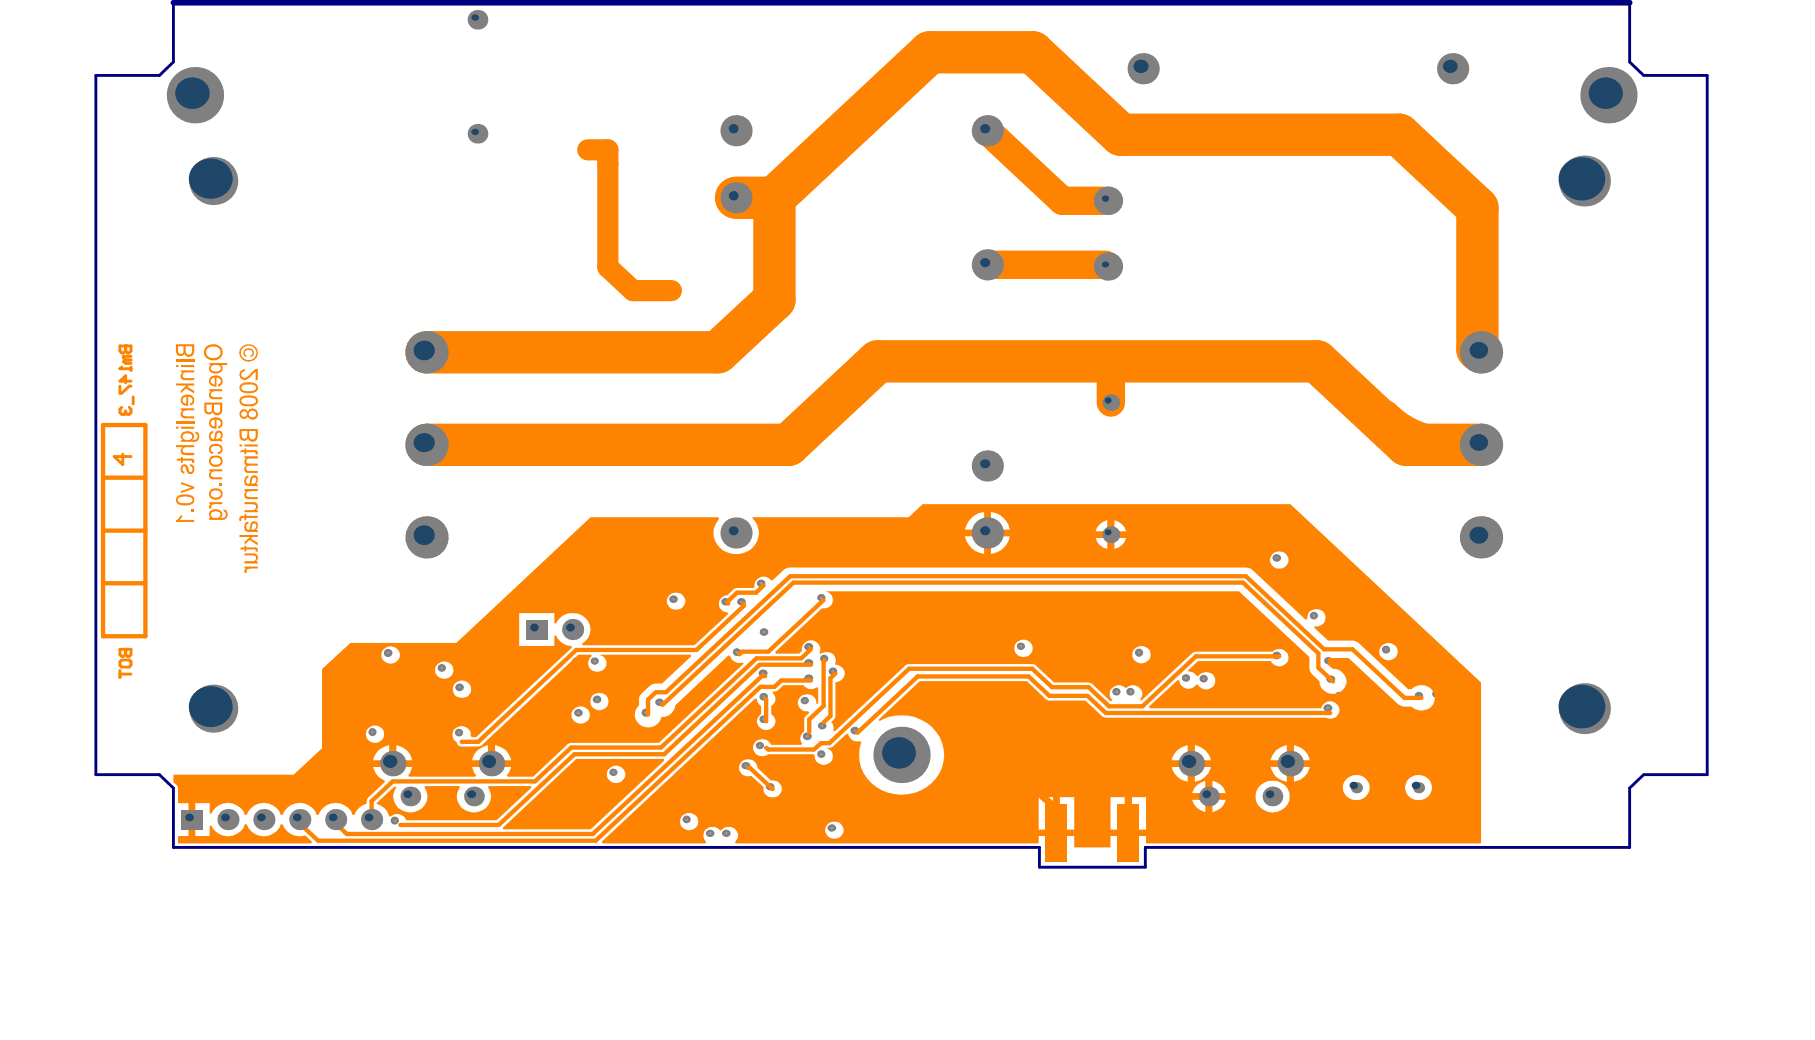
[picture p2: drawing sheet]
<svg xmlns="http://www.w3.org/2000/svg" width="128mm" height="73mm" viewBox="0 0 128 73" stroke-linecap="round" stroke-linejoin="round" font-family="sans-serif">
<circle cx="26.1" cy="46.1" r=".29" fill="#808080"/>
<circle cx="26.1" cy="46.1" r=".09" fill="#a6968d"/>
<circle cx="27.4" cy="46.1" r=".29" fill="#808080"/>
<path d="M27.3 46h.2v.1h-.2z" fill="#a6968d"/>
<circle cx="32.4" cy="51.7" r=".28" fill="#808080"/>
<circle cx="32.4" cy="51.7" r=".09" fill="#a6968d"/>
<circle cx="52.3" cy="42.5" r=".28" fill="#808080"/>
<path d="M52.2 42.4h.2v.1h-.2z" fill="#a6968d"/>
<circle cx="32.4" cy="48.5" r=".29" fill="#808080"/>
<circle cx="32.4" cy="48.5" r=".09" fill="#a6968d"/>
<circle cx="31.2" cy="47.1" r=".28" fill="#808080"/>
<circle cx="31.2" cy="47.1" r=".09" fill="#a6968d"/>
<circle cx="29.9" cy="47.1" r=".29" fill="#808080"/>
<circle cx="29.9" cy="47.1" r=".1" fill="#a6968d"/>
<circle cx="53.9" cy="50.7" r=".29" fill="#808080"/>
<path d="M53.8 50.7h.2v.1h-.2z" fill="#a6968d"/>
<circle cx="53.9" cy="49.2" r=".29" fill="#808080"/>
<circle cx="53.9" cy="49.2" r=".1" fill="#a6968d"/>
<circle cx="100.3" cy="51.5" r=".29" fill="#808080"/>
<path d="M100.2 51.5h.2l-.2 .1z" fill="#a6968d"/>
<circle cx="94.5" cy="49.1" r=".29" fill="#808080"/>
<circle cx="94.5" cy="49.1" r=".09" fill="#a6968d"/>
<circle cx="53.9" cy="44.6" r=".29" fill="#808080"/>
<circle cx="53.9" cy="44.6" r=".1" fill="#a6968d"/>
<circle cx="27.9" cy="57.9" r=".29" fill="#808080"/>
<circle cx="27.9" cy="57.9" r=".1" fill="#a6968d"/>
<circle cx="58" cy="42.2" r=".28" fill="#808080"/>
<circle cx="57.9" cy="42.2" r=".09" fill="#a6968d"/>
<circle cx="53.7" cy="41.2" r=".28" fill="#808080"/>
<circle cx="53.7" cy="41.1" r=".1" fill="#a6968d"/>
<circle cx="52" cy="46" r=".28" fill="#808080"/>
<path d="M51.9 46h.2v.1h-.2z" fill="#a6968d"/>
<circle cx="51.2" cy="42.5" r=".28" fill="#808080"/>
<path d="M51.1 42.4h.2v.1h-.2z" fill="#a6968d"/>
<circle cx="41.4" cy="37.9" r=".3" fill="#808080"/>
<path d="M41.3 37.9h.2l-.2 .1z" fill="#a6968d"/>
<circle cx="79.8" cy="48.8" r=".28" fill="#808080"/>
<path d="M79.7 48.7h.2v.2h-.2z" fill="#a6968d"/>
<circle cx="78.8" cy="48.8" r=".28" fill="#808080"/>
<circle cx="78.8" cy="48.8" r=".1" fill="#a6968d"/>
<circle cx="93.9" cy="47.9" r=".29" fill="#808080"/>
<path d="M93.8 47.9h.2l-.1 .1z" fill="#a6968d"/>
<circle cx="97.8" cy="45.8" r=".29" fill="#808080"/>
<path d="M97.7 45.8h.2v.1h-.2z" fill="#a6968d"/>
<circle cx="92.7" cy="43.4" r=".28" fill="#808080"/>
<circle cx="92.7" cy="43.5" r=".09" fill="#a6968d"/>
<circle cx="93.7" cy="46.6" r=".28" fill="#808080"/>
<path d="M93.7 46.6h.1v.1h-.1z" fill="#a6968d"/>
<circle cx="90.1" cy="46.3" r=".29" fill="#808080"/>
<circle cx="90.1" cy="46.3" r=".1" fill="#a6968d"/>
<circle cx="83.7" cy="47.8" r=".28" fill="#808080"/>
<path d="M83.6 47.8h.1v.1h-.1z" fill="#a6968d"/>
<circle cx="84.9" cy="47.9" r=".28" fill="#808080"/>
<circle cx="84.9" cy="47.9" r=".09" fill="#a6968d"/>
<circle cx="81.5" cy="46" r=".28" fill="#808080"/>
<circle cx="81.5" cy="46" r=".09" fill="#a6968d"/>
<circle cx="79.6" cy="50.9" r=".3" fill="#808080"/>
<path d="M79.5 50.8l.2 .1h-.2z" fill="#a6968d"/>
<circle cx="75.7" cy="45.9" r=".28" fill="#808080"/>
<path d="M75.6 45.8h.2v.2h-.2z" fill="#a6968d"/>
<circle cx="77.4" cy="45.9" r=".29" fill="#808080"/>
<path d="M77.3 45.9h.2l-.2 .1z" fill="#a6968d"/>
<circle cx="77.4" cy="47.5" r=".29" fill="#808080"/>
<path d="M77.3 47.4l.2 .1h-.2z" fill="#a6968d"/>
<circle cx="75.7" cy="47.4" r=".28" fill="#808080"/>
<path d="M75.6 47.4h.2v.1h-.2z" fill="#a6968d"/>
<circle cx="76.5" cy="46.7" r=".28" fill="#808080"/>
<path d="M76.5 46.6h.1v.1h-.1z" fill="#a6968d"/>
<circle cx="80.4" cy="46" r=".29" fill="#808080"/>
<path d="M80.3 46h.2l-.2 .1z" fill="#a6968d"/>
<circle cx="82.7" cy="45.7" r=".29" fill="#808080"/>
<path d="M82.6 45.7h.2v.1h-.2z" fill="#a6968d"/>
<circle cx="90.1" cy="39.4" r=".29" fill="#808080"/>
<path d="M90 39.3l.2 .1h-.2z" fill="#a6968d"/>
<circle cx="84.4" cy="38.4" r=".29" fill="#808080"/>
<path d="M84.4 38.4h.1v.1h-.1z" fill="#a6968d"/>
<circle cx="43.1" cy="43.2" r=".3" fill="#808080"/>
<circle cx="43.1" cy="43.2" r=".1" fill="#a6968d"/>
<circle cx="45.2" cy="47" r=".28" fill="#808080"/>
<circle cx="45.2" cy="47" r=".09" fill="#a6968d"/>
<circle cx="45.1" cy="51.7" r=".29" fill="#808080"/>
<circle cx="45.1" cy="51.7" r=".09" fill="#a6968d"/>
<circle cx="40.8" cy="50.3" r=".29" fill="#808080"/>
<path d="M40.7 50.2h.2v.2h-.2z" fill="#a6968d"/>
<circle cx="42.1" cy="49.3" r=".29" fill="#808080"/>
<path d="M42.1 49.3h.1v.1h-.1z" fill="#a6968d"/>
<circle cx="42" cy="46.6" r=".28" fill="#808080"/>
<circle cx="42" cy="46.6" r=".09" fill="#a6968d"/>
<circle cx="40.7" cy="46.6" r=".28" fill="#808080"/>
<circle cx="40.7" cy="46.6" r=".09" fill="#a6968d"/>
<circle cx="39.8" cy="51.3" r=".29" fill="#808080"/>
<path d="M39.7 51.3h.2l-.1 .1z" fill="#a6968d"/>
<circle cx="34.4" cy="49.6" r=".28" fill="#808080"/>
<path d="M34.4 49.6h.1v.1h-.1z" fill="#a6968d"/>
<circle cx="43.3" cy="54.5" r=".28" fill="#808080"/>
<circle cx="43.3" cy="54.5" r=".1" fill="#a6968d"/>
<circle cx="42.1" cy="56" r=".29" fill="#808080"/>
<path d="M42.1 55.9h.1v.1h-.1z" fill="#a6968d"/>
<circle cx="57.1" cy="45.6" r=".3" fill="#808080"/>
<path d="M57 45.6h.1v.1h-.1z" fill="#a6968d"/>
<circle cx="57.1" cy="46.8" r=".29" fill="#808080"/>
<path d="M57 46.7l.2 .1h-.2z" fill="#a6968d"/>
<circle cx="58.7" cy="58.4" r=".28" fill="#808080"/>
<path d="M58.6 58.4h.2v.1h-.2z" fill="#a6968d"/>
<circle cx="73.4" cy="56" r=".28" fill="#808080"/>
<circle cx="73.3" cy="56" r=".1" fill="#a6968d"/>
<circle cx="54.4" cy="55.5" r=".28" fill="#808080"/>
<path d="M54.3 55.5h.2l-.2 .1z" fill="#a6968d"/>
<circle cx="46.3" cy="42.3" r=".3" fill="#808080"/>
<path d="M46.2 42.2l.2 .1h-.2z" fill="#a6968d"/>
<circle cx="50.1" cy="58.8" r=".28" fill="#808080"/>
<circle cx="50.1" cy="58.8" r=".1" fill="#a6968d"/>
<circle cx="52.7" cy="54" r=".29" fill="#808080"/>
<path d="M52.5 54h.2l-.1 .1z" fill="#a6968d"/>
<circle cx="66.8" cy="48.9" r=".29" fill="#808080"/>
<path d="M66.7 48.8h.1v.1h-.1z" fill="#a6968d"/>
<circle cx="79.4" cy="55.9" r=".28" fill="#808080"/>
<circle cx="79.4" cy="55.9" r=".1" fill="#a6968d"/>
<circle cx="73.1" cy="53.8" r=".3" fill="#808080"/>
<path d="M73 53.7h.2v.2h-.2z" fill="#a6968d"/>
<circle cx="72" cy="45.6" r=".28" fill="#808080"/>
<circle cx="72" cy="45.6" r=".09" fill="#a6968d"/>
<circle cx="72" cy="44.4" r=".29" fill="#808080"/>
<circle cx="72" cy="44.4" r=".09" fill="#a6968d"/>
<circle cx="51.3" cy="58.8" r=".28" fill="#808080"/>
<circle cx="51.2" cy="58.8" r=".1" fill="#a6968d"/>
<circle cx="45.7" cy="53.8" r=".28" fill="#808080"/>
<circle cx="45.7" cy="53.9" r=".1" fill="#a6968d"/>
<circle cx="97.7" cy="57.9" r=".29" fill="#808080"/>
<circle cx="97.7" cy="57.9" r=".09" fill="#a6968d"/>
<circle cx="52.9" cy="58.8" r=".28" fill="#808080"/>
<circle cx="52.9" cy="58.8" r=".1" fill="#a6968d"/>
<circle cx="57" cy="51.9" r=".3" fill="#808080"/>
<path d="M56.9 51.9h.1v.1h-.1z" fill="#a6968d"/>
<circle cx="45.6" cy="50.3" r=".29" fill="#808080"/>
<path d="M45.5 50.2h.1v.1h-.1z" fill="#a6968d"/>
<circle cx="46.6" cy="49.5" r=".28" fill="#808080"/>
<path d="M46.5 49.5l.2 .1h-.2z" fill="#a6968d"/>
<circle cx="57.1" cy="47.9" r=".3" fill="#808080"/>
<path d="M57 47.8l.2 .1h-.2z" fill="#a6968d"/>
<circle cx="53.9" cy="47.5" r=".3" fill="#808080"/>
<circle cx="53.8" cy="47.5" r=".1" fill="#a6968d"/>
<circle cx="47.5" cy="42.3" r=".29" fill="#808080"/>
<path d="M47.5 42.2l.1 .1h-.1z" fill="#a6968d"/>
<circle cx="47.2" cy="57.8" r=".28" fill="#808080"/>
<circle cx="47.1" cy="57.8" r=".1" fill="#a6968d"/>
<circle cx="48.5" cy="57.8" r=".28" fill="#808080"/>
<circle cx="48.4" cy="57.8" r=".09" fill="#a6968d"/>
<circle cx="53.6" cy="52.6" r=".28" fill="#808080"/>
<path d="M53.5 52.6h.2v.1h-.2z" fill="#a6968d"/>
<circle cx="58" cy="54.2" r=".28" fill="#808080"/>
<circle cx="57.9" cy="54.2" r=".09" fill="#a6968d"/>
<circle cx="58" cy="53.2" r=".28" fill="#808080"/>
<circle cx="57.9" cy="53.2" r=".09" fill="#a6968d"/>
<circle cx="59.3" cy="50.3" r=".29" fill="#808080"/>
<path d="M59.2 50.2h.1v.1h-.1z" fill="#a6968d"/>
<circle cx="58.8" cy="47.4" r=".29" fill="#808080"/>
<circle cx="58.8" cy="47.4" r=".1" fill="#a6968d"/>
<circle cx="56.8" cy="49.4" r=".28" fill="#808080"/>
<path d="M56.7 49.4h.2l-.2 .1z" fill="#a6968d"/>
<circle cx="58" cy="51.2" r=".28" fill="#808080"/>
<path d="M57.9 51.2h.2v.1h-.2z" fill="#a6968d"/>
<circle cx="58.2" cy="46.5" r=".28" fill="#808080"/>
<circle cx="58.2" cy="46.5" r=".09" fill="#a6968d"/>
<circle cx="101.4" cy="49" r=".29" fill="#808080"/>
<path d="M101.3 48.9h.1v.1h-.1z" fill="#a6968d"/>
<circle cx="100.1" cy="49.1" r=".29" fill="#808080"/>
<path d="M100 49h.2v.1h-.2z" fill="#a6968d"/>
<circle cx="15.1" cy="55" r=".28" fill="#808080"/>
<circle cx="15.1" cy="55" r=".1" fill="#a6968d"/>
<circle cx="17.1" cy="55" r=".28" fill="#808080"/>
<circle cx="17.1" cy="55" r=".1" fill="#a6968d"/>
<circle cx="89.9" cy="36.4" r=".28" fill="#808080"/>
<path d="M89.8 36.3l.2 .1-.1 .1z" fill="#a6968d"/>
<circle cx="91.9" cy="37.3" r=".29" fill="#808080"/>
<path d="M91.8 37.3h.1v.1h-.1z" fill="#a6968d"/>
<circle cx="93.4" cy="38.7" r=".29" fill="#808080"/>
<path d="M93.3 38.6h.1v.2h-.1z" fill="#a6968d"/>
<circle cx="99.3" cy="58.8" r=".28" fill="#808080"/>
<circle cx="99.3" cy="58.8" r=".09" fill="#a6968d"/>
<circle cx="96.4" cy="58.8" r=".28" fill="#808080"/>
<path d="M96.2 58.7h.2v.2h-.2z" fill="#a6968d"/>
<circle cx="72.4" cy="58.7" r=".28" fill="#808080"/>
<circle cx="72.4" cy="58.7" r=".09" fill="#a6968d"/>
<circle cx="70.4" cy="58.7" r=".28" fill="#808080"/>
<path d="M70.4 58.7h.1v.1h-.1z" fill="#a6968d"/>
<circle cx="68.4" cy="58.7" r=".28" fill="#808080"/>
<path d="M68.4 58.7h.1l-.1 .1z" fill="#a6968d"/>
<circle cx="66.5" cy="58.7" r=".29" fill="#808080"/>
<path d="M66.3 58.7h.2v.1h-.2z" fill="#a6968d"/>
<circle cx="57" cy="58.7" r=".29" fill="#808080"/>
<path d="M56.9 58.7h.2l-.1 .1z" fill="#a6968d"/>
<circle cx="55" cy="58.7" r=".28" fill="#808080"/>
<circle cx="55" cy="58.7" r=".09" fill="#a6968d"/>
<circle cx="46" cy="58.7" r=".28" fill="#808080"/>
<path d="M45.9 58.7h.1v.1h-.1z" fill="#a6968d"/>
<circle cx="44" cy="58.7" r=".28" fill="#808080"/>
<path d="M43.9 58.7h.2l-.1 .1z" fill="#a6968d"/>
<circle cx="67.4" cy="57.3" r=".28" fill="#808080"/>
<circle cx="67.4" cy="57.3" r=".09" fill="#a6968d"/>
<circle cx="69.4" cy="57.3" r=".28" fill="#808080"/>
<circle cx="69.4" cy="57.3" r=".1" fill="#a6968d"/>
<circle cx="71.4" cy="57.3" r=".29" fill="#808080"/>
<path d="M71.3 57.2h.2v.2h-.2z" fill="#a6968d"/>
<circle cx="91.6" cy="40.6" r=".28" fill="#808080"/>
<path d="M91.5 40.5h.2v.1h-.2z" fill="#a6968d"/>
<circle cx="44.5" cy="20.6" r=".29" fill="#808080"/>
<circle cx="44.5" cy="20.6" r=".1" fill="#a6968d"/>
<circle cx="45.6" cy="20.6" r=".28" fill="#808080"/>
<path d="M45.5 20.6h.2v.1h-.2z" fill="#a6968d"/>
<circle cx="47" cy="20.6" r=".29" fill="#808080"/>
<circle cx="46.9" cy="20.6" r=".1" fill="#a6968d"/>
<circle cx="42.7" cy="10.4" r=".29" fill="#808080"/>
<path d="M42.6 10.4h.2v.1h-.2z" fill="#a6968d"/>
<circle cx="42.7" cy="11.5" r=".28" fill="#808080"/>
<circle cx="42.7" cy="11.5" r=".1" fill="#a6968d"/>
<circle cx="41.3" cy="10.4" r=".29" fill="#808080"/>
<path d="M41.2 10.4h.2v.1h-.2z" fill="#a6968d"/>
<circle cx="44" cy="37.3" r=".29" fill="#808080"/>
<path d="M43.9 37.2l.2 .1-.1 .1z" fill="#a6968d"/>
<circle cx="46" cy="37.3" r=".29" fill="#808080"/>
<path d="M45.9 37.2h.1v.1h-.1z" fill="#a6968d"/>
<circle cx="48" cy="37.3" r=".29" fill="#808080"/>
<path d="M47.9 37.2h.2v.1h-.2z" fill="#a6968d"/>
<circle cx="55" cy="37.3" r=".29" fill="#808080"/>
<circle cx="55" cy="37.3" r=".09" fill="#a6968d"/>
<circle cx="57" cy="37.3" r=".3" fill="#808080"/>
<path d="M56.9 37.2l.2 .1-.1 .1z" fill="#a6968d"/>
<circle cx="59" cy="37.3" r=".29" fill="#808080"/>
<path d="M58.9 37.2h.1v.1h-.1z" fill="#a6968d"/>
<circle cx="60.9" cy="37.3" r=".29" fill="#808080"/>
<circle cx="60.9" cy="37.3" r=".09" fill="#a6968d"/>
<circle cx="62.9" cy="37.3" r=".29" fill="#808080"/>
<circle cx="62.9" cy="37.3" r=".09" fill="#a6968d"/>
<circle cx="82.9" cy="36.4" r=".28" fill="#808080"/>
<path d="M82.8 36.3l.2 .1h-.1z" fill="#a6968d"/>
<circle cx="80.9" cy="36.4" r=".29" fill="#808080"/>
<path d="M80.8 36.3h.2v.1h-.2z" fill="#a6968d"/>
<circle cx="75.4" cy="36.4" r=".28" fill="#808080"/>
<circle cx="75.4" cy="36.4" r=".09" fill="#a6968d"/>
<circle cx="60.5" cy="55" r=".29" fill="#808080"/>
<path d="M60.4 54.9h.1v.2h-.1z" fill="#a6968d"/>
<circle cx="26.3" cy="51.7" r=".29" fill="#808080"/>
<circle cx="26.3" cy="51.6" r=".09" fill="#a6968d"/>
<circle cx="93.7" cy="50" r=".29" fill="#808080"/>
<path d="M93.6 49.9h.2v.1h-.2z" fill="#a6968d"/>
<circle cx="60.3" cy="51.5" r=".3" fill="#808080"/>
<circle cx="60.3" cy="51.6" r=".1" fill="#a6968d"/>
<circle cx="92.4" cy="48.5" r=".28" fill="#808080"/>
<path d="M92.4 48.4h.1v.1h-.1z" fill="#a6968d"/>
<circle cx="87.8" cy="47.9" r=".28" fill="#808080"/>
<circle cx="87.8" cy="47.9" r=".09" fill="#a6968d"/>
<circle cx="31.2" cy="52.8" r=".28" fill="#808080"/>
<path d="M31.1 52.7h.1v.1h-.1z" fill="#a6968d"/>
<circle cx="38.5" cy="40.1" r=".29" fill="#808080"/>
<path d="M38.4 40h.2v.1h-.2z" fill="#a6968d"/>
<circle cx="31.5" cy="56.8" r=".29" fill="#808080"/>
<path d="M31.4 56.8h.2l-.2 .1z" fill="#a6968d"/>
<circle cx="35" cy="45.7" r=".29" fill="#808080"/>
<path d="M34.9 45.6h.2v.1h-.2z" fill="#a6968d"/>
<path d="M12.2 .2v4.2l-1 .9h-4.4v49.4h4.4l1 .9v4.2h61.1v1.4h7.5v-1.4h34.2v-4.2l1-.9h4.5v-49.4h-4.5l-1-.9v-4.2" fill="none" stroke="#000080" stroke-width=".2"/>
<path d="M12.2 .2h102.8" fill="none" stroke="#000080" stroke-width=".41"/>
<g fill="#fd8300">
<path d="M26.6 56.7l1.2-1.2h.1a1.19 1.19 0 0 0 .8 1.8 1.19 1.19 0 0 0 1.4-1.4l-.2-.3 .1-.1h2.4l.1 .1a1.18 1.18 0 0 0 .3 1.6 1.18 1.18 0 0 0 1.7-.4 1 1 0 0 0-.1-1.2l.1-.1h2.9l.1 .1-2.5 2.3h-6.3a.66 .66 0 0 0-1.1-.3h-.2a1.3 1.3 0 0 0-.8-.9z"/>
<path d="M35.5 58.4l5.2-4.9h6.1l.1 .2-5.2 4.8h-6.2zM42.8 54.7a.65 .65 0 0 0 1.3 0 .65 .65 0 0 0-1.3 0z"/>
<path d="M12.2 54.7h8.5l2-1.9v-5.6l2-1.8h7.5l9.5-8.9h9v.1l-.1 .2a1.57 1.57 0 0 0 .5 2.1 1.57 1.57 0 0 0 2.2-.5 1.59 1.59 0 0 0-.2-1.9h11l1-.9h25.9l13.5 12.6v11.3h-23.6v-.5h-2.5v.8h-2.6v-.8h-2.5v.5h-21.4v-.1a.63 .63 0 0 0-.1-.9 .63 .63 0 0 0-.9 .1l-.2-.1a.63 .63 0 0 0-.9 0 .63 .63 0 0 0 0 .9v.1h-7.3v-.1l10.8-10.1h.1l.1 .3 .2 .2a1.12 1.12 0 0 1-.3 .9 .63 .63 0 0 0 .9 .8 .63 .63 0 0 0 .1-1.1v-.6l.1-.1a.55 .55 0 0 0 0-.8v-.1l.4-.1 .4-.4h1.4l.2 .2a.64 .64 0 0 0 .7 0h.1v1.1l-.1 .1a.63 .63 0 0 0-.8-.7 .63 .63 0 0 0-.3 1l.3 .2h.2l.1 .1-.3 .3-.1 1v.1a.55 .55 0 0 0-.1 .8l-.1 .1h-2.1a.63 .63 0 0 0-1-.3 .63 .63 0 0 0 .2 1h.4l.2-.1h3.2l.1 .2a.62 .62 0 0 0 .5 .6 .62 .62 0 0 0 .7-.5 .62 .62 0 0 0-.4-.7l.4-.1 1-.9h.2l.3 .4 .5 .1v.1a2.91 2.91 0 0 0 3.8 3.5 2.78 2.78 0 0 0 2.1-3.1 2.78 2.78 0 0 0-3-2.3 2.61 2.61 0 0 0-1.5 .4l-.1-.1 2.9-2.7h7.5l1.5 1.3h2.7l1.2 1.1 .2 .1 15.7 .1a.63 .63 0 0 0 .8-.5 .63 .63 0 0 0-.5-.7 .63 .63 0 0 0-.8 .5h-12.1v-.1l2-1.9h.1a.65 .65 0 0 0 .5 .6 .65 .65 0 0 0 .7-.3h.1a.64 .64 0 0 0 1 .2 .64 .64 0 0 0 0-.9 .64 .64 0 0 0-.9 .1h-.2a.64 .64 0 0 0-.6-.3v-.1l.7-.7h5.2v.1a.64 .64 0 0 0 .9 .2 .64 .64 0 0 0 .2-.9 .64 .64 0 0 0-1 0h-5.5l-3.8 3.4-.1-.1h.1a.66 .66 0 0 0-.2-.9 .66 .66 0 0 0-.9 .1 .65 .65 0 0 0-.9 0 .65 .65 0 0 0 0 .9l-.1 .1-1.5-1.3h-2.5l-1.4-1.3h-8.9h-.2l-5 4.7-.1-.1v-.3l-.2-.3 .3-.4v-2.4a.64 .64 0 0 0 .7-.6 .64 .64 0 0 0-.7-.6 .63 .63 0 0 0-.2-.8 .63 .63 0 0 0-.8 0h-.1l.1-.1a.64 .64 0 0 0-.6-.8 .64 .64 0 0 0-.7 .7l-.2 .2h-1.7v-.1l3.3-3.1a.62 .62 0 0 0 .7-.4 .62 .62 0 0 0-.4-.8h29.1l5 4.7 .1 1 .6 .7a.95 .95 0 0 0 1 .9 .95 .95 0 0 0 .9-1.2 .92 .92 0 0 0-1-.6l-.3-.3v-.5h1.4l3.5 3.3a1.12 1.12 0 0 0 1 .2 .94 .94 0 0 0 1.4 0 .94 .94 0 0 0 0-1.3 .94 .94 0 0 0-1.4 0h-.2l-3.6-3.3-.4-.1h-1.7l-1-.9 .1-.1h.1a.64 .64 0 0 0 .6-.7 .64 .64 0 0 0-.7-.6 .64 .64 0 0 0-.6 .8h-.1l-3.7-3.5-.5-.2h-32.1l-.4 .1-.9 .8h-.2a.64 .64 0 0 0-.7-.2 .64 .64 0 0 0-.4 .7v.1h-1.3l-.6 .5h-.1a.61 .61 0 0 0-.5 .7 .61 .61 0 0 0 .6 .5l.1 .1-2.4 2.2h-7.9v-.1a1.18 1.18 0 0 0 .4-1.5 1.18 1.18 0 0 0-1.4-.6 1.23 1.23 0 0 0-.9 .7h-.1v-.7h-2.5v2.3h2.5v-.7l.1-.1 .1 .2a1.21 1.21 0 0 0 1 .6l.1 .1-6.8 6.3h-.3l-.1-.1a.63 .63 0 0 0-.9-.6 .63 .63 0 0 0-.1 1.1 .34 .34 0 0 0 .4 .3h1.1l.3-.1 6.8-6.4h.9v.1a.61 .61 0 0 0 .1 1 .61 .61 0 0 0 .9-.2 .61 .61 0 0 0-.4-.9h6.4l.1 .1-2.1 1.9-.7 .1-.8 .8a.78 .78 0 0 0-.1 .7 .92 .92 0 0 0 .2 1.5 .92 .92 0 0 0 1.4-.7h.2a.93 .93 0 0 0 .7-.8l3.8-3.6 .1 .1a.67 .67 0 0 0 .9 .4l.1 .1-6 5.6h-6.3l-2.6 2.4h-1.8v-.1l.3-.6h-2.8l.3 .6-.1 .1h-4.6l-.1-.1 .3-.6h-2.8a1.33 1.33 0 0 0 .8 1l.1 .1-1.2 1.1-.1 .4-.6 .3-.3 .5h-.1a1.28 1.28 0 0 0-1.2-.9 1.28 1.28 0 0 0-1.2 .9h-.2l-.1-.3a1.3 1.3 0 0 0-1.2-.5 1.3 1.3 0 0 0-1.1 .8h-.1l-.1-.3a1.3 1.3 0 0 0-1.2-.5 1.3 1.3 0 0 0-1.1 .8h-.1l-.1-.3a1.29 1.29 0 0 0-2.3 .2h-.1v-.7h-1v2.3h1v-.7h.1a1.27 1.27 0 0 0 1.2 .7 1.27 1.27 0 0 0 1.2-.8h.1l.1 .2a1.28 1.28 0 0 0 1.3 .6 1.28 1.28 0 0 0 1-.8h.1l.2 .2a1.28 1.28 0 0 0 1.4 .5l.5 .5v.1h-9.4v-.5h.7v-2.3h-.7v-1.1l-.4-.4zM69.9 36.1v1.3h1.4a1.52 1.52 0 0 0-1.4-1.3zM68.5 36.5l-.3 .5-.1 .4h1.3v-1.3a1.27 1.27 0 0 0-.9 .4zM78.6 36.7v.8h.8a1.04 1.04 0 0 0-.8-.8zM77.6 37l-.3 .5h.8v-.8zM78.6 38v.7a.98 .98 0 0 0 .8-.7zM77.3 38a.99 .99 0 0 0 .8 .7v-.7zM69.9 37.8v1.3a1.52 1.52 0 0 0 1.4-1.3zM68.1 37.8a1.52 1.52 0 0 0 1.3 1.3v-1.3zM89.6 39.5a.65 .65 0 0 0 1.3 0 .65 .65 0 0 0-1.3 0zM47.1 42.4a.62 .62 0 0 0 1.2 0 .62 .62 0 0 0-1.2 0zM71.6 45.8a.64 .64 0 0 0 1.2 0 .64 .64 0 0 0-1.2 0zM97.3 46a.65 .65 0 0 0 1.3 0 .65 .65 0 0 0-1.3 0zM79.9 46.2a.65 .65 0 0 0 1.3 0 .65 .65 0 0 0-1.3 0zM26.9 46.2a.65 .65 0 0 0 1.3 0 .65 .65 0 0 0-1.3 0zM30.7 47.3a.65 .65 0 0 0 1.3 0 .65 .65 0 0 0-1.3 0zM32 48.6a.64 .64 0 0 0 1.2 0 .64 .64 0 0 0-1.2 0zM41.7 49.5a.64 .64 0 0 0 1.2 0 .64 .64 0 0 0-1.2 0zM40.3 50.5a.65 .65 0 0 0 1.3 0 .65 .65 0 0 0-1.3 0zM25.8 51.8a.65 .65 0 0 0 1.3 0 .65 .65 0 0 0-1.3 0zM91.3 52.6v1h1.1a1.31 1.31 0 0 0-1.1-1zM90 52.9l-.4 .7h1.2v-1zM84.3 52.6v1h1.1a1.31 1.31 0 0 0-1.1-1zM83.1 52.9l-.3 .3-.1 .4h1.1v-1zM34.9 52.6v1h1.2a1.3 1.3 0 0 0-1.2-1zM33.7 52.9l-.2 .3-.2 .4h1.1v-1zM28 52.6v1h1.1a1.31 1.31 0 0 0-1.1-1zM26.7 52.9l-.4 .7h1.2v-1zM91.3 54.1v1.1a1.32 1.32 0 0 0 1.1-1.1zM89.6 54.1a1.31 1.31 0 0 0 1.2 1.1v-1.1zM84.3 54.1v1.1a1.32 1.32 0 0 0 1.1-1.1zM82.7 54.1a1.32 1.32 0 0 0 1.1 1.1v-1.1zM85.5 55.1v.9h1a1.11 1.11 0 0 0-1-.9zM84.5 55.4l-.4 .6h.9v-.9zM52.3 53.7a.63 .63 0 0 0 0 .8 .63 .63 0 0 0 .7 .3l.9 .7a.63 .63 0 0 0 .5 .8 .63 .63 0 0 0 .7-.6 .63 .63 0 0 0-.7-.6l-.9-.9a.66 .66 0 0 0-.5-.6 .66 .66 0 0 0-.7 .1zM99.4 54.9a.91 .91 0 0 0 .1 1.3 .91 .91 0 0 0 1.2 0 .91 .91 0 0 0 .1-1.3 1.03 1.03 0 0 0-1.4 0zM95 54.9a.91 .91 0 0 0 .2 1.4 .91 .91 0 0 0 1.3-.3 .91 .91 0 0 0-.5-1.3 1 1 0 0 0-1 .2zM85.5 56.4v.9h.1a1.15 1.15 0 0 0 .9-.9zM84.1 56.4a1.19 1.19 0 0 0 .9 .9v-.9zM88.9 55.4a1.18 1.18 0 0 0 .2 1.8 1.18 1.18 0 0 0 1.7-.4 1.18 1.18 0 0 0-.3-1.5 1.18 1.18 0 0 0-1.6 .1zM79.8 56.2v2.3h1.1v-2.3zM78.4 56.2v2.3h1v-2.3zM74.8 56.2v2.3h1v-2.3zM73.3 56.2v2.3h1v-2.3zM48 58a.65 .65 0 0 0 1.3 0 .65 .65 0 0 0-1.3 0zM58.2 58.6a.65 .65 0 0 0 1.3 0 .65 .65 0 0 0-1.3 0z"/>
</g>
<g fill="none" stroke="#fd8300" stroke-width=".3">
<path d="M7.3 30h3v14.9h-3zM7.3 37.4h3M7.3 33.7h3M10.3 37.3l-.1 .1M7.3 41.2h3M52.5 42.6v.1l-3.4 3.2h-8.4l-7 6.4h-1.1M52.8 54.2h.1l1.6 1.5M53.9 41.3l-.6 .5h-1.3l-.6 .6v.2M54 47.7h-.2l-12 11.1h-17.3l-1.1-.9M54.1 49.3v1.6M57.2 48h-2.1l-.5 .5h-.9l-11.7 10.8h-19.6l-1.5-1.4M57.2 45.8l-.7 .7h-3.1l-6.8 6.2h-6.3l-2.6 2.4h-10l-1.5 1.4v1.3"/>
<path d="M57.2 46.9h-3.6l-6.7 6.3h-6.4l-5.3 5h-7M58.1 42.3l-3.9 3.7h-1.8l-.2 .2M58.2 46.6l-.1 3.2-1 1v.9M58.9 47.5l-.3 .3v2.7l-.5 .4M90.3 46.3h-5.9l-3.8 3.5h-2.3l-1.5-1.3h-2.6l-1.4-1.3h-8.7l-5.6 5.2h-.6l-.5 .5h-3.2l-.1-.1M93.9 50.3h-15.9l-1.3-1.2h-2.7l-1.4-1.4h-7.9l-4.2 4M94.1 48.1l-1.1-1v-1l-5.3-5h-31.7l-9.3 8.6M100.3 49.2h-1.2l-3.7-3.4h-2l-5.5-5.1h-32.1l-8.8 8.1h-.7l-.6 .6v1"/>
</g>
<path d="M41.5 10.6h1.4v8.3l1.8 1.6h2.7M78 18.7l.2 .1" fill="none" stroke="#fd8300" stroke-width="1.5"/>
<path d="M73.5 56.1l1.1 1v1.6M79.6 56.1v2.6" fill="none" stroke="#fd8300" stroke-width=".51"/>
<path d="M69.7 9.2l5.3 5h3.2M69.7 18.7h8.3M78.4 25.5v2.9" fill="none" stroke="#fd8300" stroke-width="2"/>
<path d="M51.9 14h2.7M54.6 14l11-10.3h7.3l6.2 5.8h19.6l5.5 5.2v9.9l.3 .3M54.6 14v7.1l-4 3.8h-20.5M30.1 31.4h25.5l6.3-5.9h31l6.3 5.9h5.3" fill="none" stroke="#fd8300" stroke-width="3"/>
<g fill="none" stroke="#fd8300" stroke-width=".2">
<path d="M8.5 26h.1M8.5 24.4h.7v.4l-.1 .1h-.1l-.1-.1-.3 .1-.1-.1zM8.5 27.2v.5h.1l.5-.5h.1M8.5 26h.7M8.6 28.7l-.1 .2v.2l.2 .1M8.6 25.9l-.1 .1M8.7 32v.8l-.6-.6h1.1M8.7 29.2h.1M8.9 24.4h.1M8.9 24.4v.4M8.9 29v.1M8.9 25.4h.3"/>
<path d="M8.9 25.4l-.2 .1 .2 .1h.3M8.9 29.1l-.2 .1M9.1 28.7l.1 .2v.2l-.1 .1-.2-.1M9.2 25.9v.2M9.2 26.9h-.7l.4-.4v.5M9.2 25.1h-.5l.2 .3M9.4 28v.5M8.5 45.8h.7v.4l-.1 .1-.2-.1-.3 .1-.1-.1zM8.5 46.7l.1-.1h.5l.1 .1v.2l-.1 .2h-.5l-.1-.2zM8.5 47.3v.5M8.5 47.6h.7M8.9 45.8h.1"/>
<path d="M8.9 45.8v.4"/>
</g>
<g fill="#fd8300">
<path d="M12.4 25.4h1.3v.1h-1.3z"/>
<path d="M12.8 26.1h.9v.2h-.6a.2 .2 0 0 0-.2 .2 .2 .2 0 0 0 .2 .2h.6v.1h-.8l-.1-.1-.1-.2 .2-.2h-.1z"/>
<path d="M12.4 27.1h1.3v.1h-.4l-.1 .1 .5 .3v.2l-.6-.4-.3 .3v-.1l.3-.4h-.7z"/>
<path d="M12.8 28.8h.9v.1h-.5a.22 .22 0 0 0-.3 .2 .22 .22 0 0 0 .2 .3h.6v.1h-.8l-.2-.2 .2-.4h-.1z"/>
<path d="M12.4 29.7h1.3v.2h-1.3z"/>
<path d="M12.4 31.4h1.3v.2h-.6h-.2a.18 .18 0 0 0 0 .3 .18 .18 0 0 0 .2 .1h.6v.1h-.6a.32 .32 0 0 1-.3-.2 .32 .32 0 0 1 .1-.3h-.5z"/>
<path d="M12.5 32.4h.3v-.2h.1v.2h.7l.1 .1v.2h-.1l-.1-.2h-.6v.2h-.1v-.2h-.4z"/>
<path d="M12.8 32.8h.3l.2 .2a.19 .19 0 0 0 0 .2 .19 .19 0 0 0 .3 0l-.1-.3h-.1v-.2a.34 .34 0 0 1 .3 .5 .34 .34 0 0 1-.5 .1l-.1-.2a.15 .15 0 0 0-.1-.2 .15 .15 0 0 0-.2 .1 .15 .15 0 0 0 .1 .2l.1 .1v.1l-.2-.1-.1-.1z"/>
<path d="M12.8 34l.9 .3v.2l-.9 .3v-.2l.7-.2-.7-.2z"/>
<path d="M13.5 35.9h.2v.2h-.2z"/>
<path d="M12.7 36.4h.2l-.2 .3h1v.1h-1.3z"/>
<path d="M17 26.2l.3-.2v.2a.24 .24 0 0 0-.2 .4 .24 .24 0 0 0 .4-.1l.5-.4 .2-.1v.8h-.2v-.6l-.4 .5-.3 .1a.38 .38 0 0 1-.4-.2 .38 .38 0 0 1 .1-.4z"/>
<path d="M17 31.8h.3v-.2h.1v.2h.5a.21 .21 0 0 1 .3 0 .21 .21 0 0 1 0 .3l-.2-.1v-.1h-.6v.1h-.1v-.1h-.4z"/>
<path d="M17.3 32.2h.9v.2h-.7l-.1 .1a.16 .16 0 0 0 0 .2 .16 .16 0 0 0 .2 0h.6v.2h-.5a.2 .2 0 0 0-.3 .1 .2 .2 0 0 0 .2 .2h.6v.2h-.6a.28 .28 0 0 1-.4-.2 .28 .28 0 0 1 .2-.4 .27 .27 0 0 1-.2-.2 .27 .27 0 0 1 .2-.3h-.1z"/>
<path d="M17.3 34.5h.9v.1h-.5a.22 .22 0 0 0-.3 .2 .22 .22 0 0 0 .2 .3h.6v.1h-.6a.31 .31 0 0 1-.3-.2 .31 .31 0 0 1 .1-.4h-.1z"/>
<path d="M17.3 35.4h.7l.1 .1 .1 .4-.2 .1h.2v.1h-.9v-.1h.5a.22 .22 0 0 0 .3-.2 .22 .22 0 0 0-.3-.2h-.5z"/>
<path d="M16.9 36.4h.4v-.1h.1v.1h.8v.1h-.8v.2h-.1v-.2h-.2l-.1 .3h-.1z"/>
<path d="M16.9 37.7h1.3v.2h-.4l-.1 .1 .5 .3v.2l-.6-.4-.3 .3v-.2l.3-.3h-.7z"/>
<path d="M17 38.6h.3v-.1h.1v.1h.5a.21 .21 0 0 1 .3 .1 .21 .21 0 0 1 0 .2h-.2v-.1h-.6v.1h-.1v-.1h-.4z"/>
<path d="M17.3 39h.7a.3 .3 0 0 1 .2 .3 .3 .3 0 0 1-.2 .3h.2v.2h-.9v-.2h.5a.22 .22 0 0 0 .3-.2 .22 .22 0 0 0-.3-.2h-.5z"/>
<path d="M17.3 40h.9v.1h-.6a.18 .18 0 0 0-.2 .1 .18 .18 0 0 0 0 .2h-.1a.19 .19 0 0 1 .1-.3h-.1z"/>
<path d="M14.8 27.5h.9v.1h-.5a.22 .22 0 0 0-.3 .2 .22 .22 0 0 0 .2 .2h.6v.2l-.9-.1-.1-.3 .2-.2h-.1z"/>
<path d="M14.8 31.5l.3-.2 .5 .1a.37 .37 0 0 1 .1 .4 .37 .37 0 0 1-.3 .3v-.2a.24 .24 0 0 0 .2-.3 .24 .24 0 0 0-.4-.1l-.3 .1a.2 .2 0 0 0 0 .2 .2 .2 0 0 0 .1 .1v.1a.36 .36 0 0 1-.2-.5z"/>
<path d="M14.8 33.1h.9v.2h-.5a.22 .22 0 0 0-.3 .1 .22 .22 0 0 0 .2 .3h.6v.1h-.9l-.1-.4 .2-.1h-.1z"/>
<path d="M15.5 34.1h.2v.1h-.2z"/>
<path d="M14.8 35.4h.9v.2h-.5a.2 .2 0 0 0-.2 0 .2 .2 0 0 0-.1 .3h-.1a.19 .19 0 0 1-.1-.2 .19 .19 0 0 1 .2-.1h-.1z"/>
<path d="M12.4 24.3v.5a.32 .32 0 0 0 .2 .3 .32 .32 0 0 0 .4-.1l.3 .2 .3-.2 .1-.7zM12.6 24.4h.3v.5v.1l-.3-.1zM13.1 24.4h.5l-.1 .5a.23 .23 0 0 1-.3 .1 .23 .23 0 0 1-.1-.3z"/>
<path d="M12.4 25.8v.1h.2v-.1zM12.8 25.8v.1h.9v-.1z"/>
<path d="M12.8 28l-.1 .2 .1 .2 .4 .2h.1v-.6a.24 .24 0 0 1 .3 .2 .24 .24 0 0 1-.2 .3v.1a.43 .43 0 0 0 .2-.6 .43 .43 0 0 0-.6-.1zM12.9 28.1l.2-.1v.5a.25 .25 0 0 1-.2-.4z"/>
<path d="M12.4 30.1v.1h.2v-.1zM12.8 30.1v.1h.9v-.1z"/>
<path d="M12.8 30.6a.3 .3 0 0 0 .1 .4l-.1 .1v.1h.9a.36 .36 0 0 0 .4-.4 .36 .36 0 0 0-.3-.3v.1a.24 .24 0 0 1 .1 .3 .24 .24 0 0 1-.3 .1l.1-.2-.2-.3-.3-.1zM12.9 30.7l.2-.1a.29 .29 0 0 1 .3 0 .29 .29 0 0 1 .2 .2l-.1 .2h-.2a.27 .27 0 0 1-.3 0 .27 .27 0 0 1-.1-.3z"/>
<path d="M12.5 35.1l-.1 .3 .2 .2 .3 .1 .6-.1a.37 .37 0 0 0 .2-.5 .37 .37 0 0 0-.5-.2h-.5zM12.6 35.1l.3-.1 .5 .1a.22 .22 0 0 1 .2 .2 .22 .22 0 0 1-.3 .2h-.3a.36 .36 0 0 1-.5-.2z"/>
<path d="M16.9 24.9a.64 .64 0 0 0 1.2 0 .64 .64 0 0 0-1.2 0zM17 24.9a.53 .53 0 0 1 1 0 .53 .53 0 0 1-1 0zM17.2 24.7v.1a.27 .27 0 0 0 .2 .4v-.1a.25 .25 0 0 1 0-.4 .25 .25 0 0 1 .4 .1v.2l-.1 .1v.1a.34 .34 0 0 0 .1-.6 .34 .34 0 0 0-.6 .1z"/>
<path d="M17 27.1a.42 .42 0 0 0 0 .5 .42 .42 0 0 0 .5 .1h.2a.4 .4 0 0 0 .5-.4 .4 .4 0 0 0-.5-.3h-.4zM17.1 27.2l.5-.1a.41 .41 0 0 1 .5 .3 .71 .71 0 0 1-1.1 0z"/>
<path d="M17 28a.44 .44 0 0 0 0 .6 .44 .44 0 0 0 .6 .1l.3-.1a.38 .38 0 0 0 .3-.4 .38 .38 0 0 0-.5-.3h-.4zM17.1 28.1h.5a.35 .35 0 0 1 .5 .2 .74 .74 0 0 1-1.1 0z"/>
<path d="M17 29a.32 .32 0 0 0 0 .5 .32 .32 0 0 0 .5-.1l.3 .2 .3-.1 .1-.3v-.2l-.3-.2a.32 .32 0 0 0-.4 .2 .31 .31 0 0 0-.5 0zM17 29.2a.2 .2 0 0 1 .4 0 .2 .2 0 0 1-.4 0zM17.6 29.2a.25 .25 0 0 1 .5 0 .25 .25 0 0 1-.5 0z"/>
<path d="M16.9 30.3v.4a.33 .33 0 0 0 .2 .4 .33 .33 0 0 0 .4-.2l.1 .2 .2 .1 .3-.2 .1-.7zM17 30.4h.5v.3a.21 .21 0 0 1-.3 .3 .21 .21 0 0 1-.2-.3zM17.6 30.4h.4v.4a.23 .23 0 0 1-.2 .2 .23 .23 0 0 1-.2-.3z"/>
<path d="M16.9 31.4v.1h.2v-.1zM17.3 31.4v.1h.9v-.1z"/>
<path d="M17.3 33.6l-.1 .4 .2 .3h.8v-.1h-.1l.1-.3a.3 .3 0 0 0-.3-.4 .3 .3 0 0 0-.3 .4 .15 .15 0 0 1-.2 .2 .15 .15 0 0 1 0-.2l.1-.2v-.1zM17.8 33.8a.21 .21 0 0 1 .3 .1 .21 .21 0 0 1-.3 .2h-.1z"/>
<path d="M17.3 36.9v.5l.2 .1 .7 .1v-.2h-.1l.1-.2a.29 .29 0 0 0-.3-.4 .29 .29 0 0 0-.2 .4h-.1a.16 .16 0 0 1-.2 .2 .16 .16 0 0 1 0-.3l.1-.2v-.1zM17.8 37a.21 .21 0 0 1 .3 .2 .21 .21 0 0 1-.3 .2h-.1z"/>
<path d="M14.5 24.5l-.1 .4a.66 .66 0 0 0 .8 .5 .66 .66 0 0 0 .5-.7l-.1-.1a.78 .78 0 0 0-1.1-.1zM14.7 24.6l.5-.1 .3 .1v.4l-.3 .2a.45 .45 0 0 1-.6-.1 .45 .45 0 0 1 .1-.5z"/>
<path d="M14.8 25.6v.1l.1 .1a.37 .37 0 0 0-.1 .4 .37 .37 0 0 0 .5 .1 .35 .35 0 0 0 .4-.1 .35 .35 0 0 0-.1-.4h.4v-.2zM14.9 25.8h.3a.25 .25 0 0 1 .4 .2 .25 .25 0 0 1-.4 .2 .24 .24 0 0 1-.3-.1 .24 .24 0 0 1 0-.3z"/>
<path d="M14.8 26.6l-.1 .2 .1 .3 .4 .2 .1-.7a.25 .25 0 0 1 .3 .2 .25 .25 0 0 1-.2 .3v.2a.42 .42 0 0 0 .3-.6 .42 .42 0 0 0-.7-.2zM14.9 26.7h.2v.4a.25 .25 0 0 1-.2-.1 .25 .25 0 0 1 0-.3z"/>
<path d="M14.4 28.4v.5a.31 .31 0 0 0 .2 .3 .31 .31 0 0 0 .4-.1 .35 .35 0 0 0 .5 .2 .35 .35 0 0 0 .2-.4v-.5zM14.6 28.5h.3v.5v.1l-.3-.1zM15.1 28.5h.4v.6h-.4z"/>
<path d="M14.8 29.6l-.1 .3 .1 .2 .5 .1v-.6a.24 .24 0 0 1 .3 .2 .24 .24 0 0 1-.2 .3v.1a.43 .43 0 0 0 .3-.5 .43 .43 0 0 0-.7-.2zM14.9 29.7l.2-.1v.5a.25 .25 0 0 1-.2-.4z"/>
<path d="M14.8 30.5v.4a.24 .24 0 0 0 .3 .2l.6 .1v-.2h-.1l.1-.2a.3 .3 0 0 0-.3-.4 .3 .3 0 0 0-.3 .4 .15 .15 0 0 1-.2 .2 .15 .15 0 0 1 0-.3l.1-.2v-.1zM15.3 30.6a.18 .18 0 0 1 .3 0 .18 .18 0 0 1-.1 .3l-.3 .1z"/>
<path d="M14.8 32.3v.1a.45 .45 0 0 0 .5 .6 .45 .45 0 0 0 .3-.8l-.5-.1zM14.9 32.4l.2-.1a.28 .28 0 0 1 .4 .1 .28 .28 0 0 1-.1 .4 .3 .3 0 0 1-.4-.1 .3 .3 0 0 1-.1-.3z"/>
<path d="M14.8 34.6v.1a.45 .45 0 0 0 .5 .6 .45 .45 0 0 0 .3-.8l-.4-.1zM14.9 34.7l.2-.1a.28 .28 0 0 1 .4 .1 .28 .28 0 0 1-.1 .4 .3 .3 0 0 1-.4 0 .3 .3 0 0 1-.1-.4z"/>
<path d="M14.8 36.1a.3 .3 0 0 0 .1 .4h-.1v.2h.9a.37 .37 0 0 0 .4-.3 .37 .37 0 0 0-.3-.5v.2a.24 .24 0 0 1 .1 .3 .24 .24 0 0 1-.3 .1l.1-.1v-.2l-.2-.2-.4-.1zM14.9 36.2l.2-.1a.27 .27 0 0 1 .5 .2 .27 .27 0 0 1-.5 .2 .24 .24 0 0 1-.2-.1 .24 .24 0 0 1 0-.2z"/>
</g>
<path d="M97.8 29.2a6.4 6.4 0 0 0 3.8 1.9" fill="none" stroke="#fd8300" stroke-width="2"/>
<circle cx="100.1" cy="55.6" r=".39" fill="#808080"/>
<circle cx="99.9" cy="55.4" r=".28" fill="#1f4769"/>
<circle cx="18.6" cy="57.8" r=".75" fill="#808080"/>
<circle cx="18.5" cy="57.7" r=".29" fill="#1f4769"/>
<circle cx="34.7" cy="53.9" r=".9" fill="#808080"/>
<circle cx="34.5" cy="53.7" r=".48" fill="#1f4769"/>
<circle cx="84.1" cy="53.9" r=".9" fill="#808080"/>
<circle cx="83.9" cy="53.7" r=".49" fill="#1f4769"/>
<circle cx="33.4" cy="56.2" r=".7" fill="#808080"/>
<circle cx="33.3" cy="56" r=".3" fill="#1f4769"/>
<circle cx="29" cy="56.2" r=".7" fill="#808080"/>
<circle cx="28.8" cy="56" r=".29" fill="#1f4769"/>
<circle cx="69.7" cy="32.9" r="1.1" fill="#808080"/>
<circle cx="69.5" cy="32.7" r=".34" fill="#1f4769"/>
<circle cx="89.8" cy="56.2" r=".7" fill="#808080"/>
<circle cx="89.6" cy="56" r=".28" fill="#1f4769"/>
<circle cx="95.7" cy="55.6" r=".39" fill="#808080"/>
<circle cx="95.5" cy="55.4" r=".28" fill="#1f4769"/>
<path d="M12.8 57.1h1.5v1.4h-1.5z" fill-rule="evenodd" fill="#808080"/>
<circle cx="13.4" cy="57.7" r=".29" fill="#1f4769"/>
<circle cx="13.8" cy="6.7" r="1.99" fill="#808080"/>
<path d="M12.6 5.9a1.18 1.18 0 0 1 1.6-.3 1.18 1.18 0 0 1 .4 1.6 1.18 1.18 0 0 1-1.7 .3 1.18 1.18 0 0 1-.3-1.6z" fill="#1f4769"/>
<circle cx="27.7" cy="53.9" r=".9" fill="#808080"/>
<circle cx="27.6" cy="53.7" r=".49" fill="#1f4769"/>
<circle cx="26.2" cy="57.8" r=".75" fill="#808080"/>
<circle cx="26.1" cy="57.7" r=".29" fill="#1f4769"/>
<circle cx="23.7" cy="57.8" r=".75" fill="#808080"/>
<circle cx="23.5" cy="57.7" r=".29" fill="#1f4769"/>
<circle cx="30.1" cy="37.9" r="1.49" fill="#808080"/>
<circle cx="29.9" cy="37.7" r=".73" fill="#1f4769"/>
<circle cx="30.1" cy="24.9" r="1.49" fill="#808080"/>
<circle cx="29.9" cy="24.7" r=".73" fill="#1f4769"/>
<circle cx="30.1" cy="31.4" r="1.49" fill="#808080"/>
<path d="M29.4 30.8a.7 .7 0 0 1 1.1 0 .7 .7 0 0 1-.3 1.1 .7 .7 0 0 1-.8-.3 .7 .7 0 0 1 0-.8z" fill="#1f4769"/>
<path d="M37.1 43.7h1.5v1.4h-1.5z" fill-rule="evenodd" fill="#808080"/>
<circle cx="37.7" cy="44.3" r=".29" fill="#1f4769"/>
<circle cx="40.4" cy="44.4" r=".75" fill="#808080"/>
<circle cx="40.3" cy="44.3" r=".29" fill="#1f4769"/>
<circle cx="33.7" cy="1.4" r=".7" fill="#808080"/>
<path d="M33.3 1.1l.2-.1 .2 .1 .1 .1-.1 .2-.2 .1-.2-.1v-.2z" fill="#1f4769"/>
<circle cx="33.7" cy="9.4" r=".7" fill="#808080"/>
<path d="M33.3 9.1h.2h.2l.1 .2-.1 .2h-.2h-.2v-.2z" fill="#1f4769"/>
<circle cx="63.6" cy="53.3" r="1.99" fill="#808080"/>
<path d="M62.5 52.5a1.15 1.15 0 0 1 1.7-.2 1.15 1.15 0 0 1-.1 1.7 1.15 1.15 0 0 1-1.5-.1 1.15 1.15 0 0 1-.1-1.4z" fill="#1f4769"/>
<circle cx="69.7" cy="37.6" r="1.1" fill="#808080"/>
<circle cx="69.5" cy="37.5" r=".34" fill="#1f4769"/>
<circle cx="78.4" cy="37.7" r=".6" fill="#808080"/>
<circle cx="78.2" cy="37.5" r=".23" fill="#1f4769"/>
<circle cx="78.4" cy="28.4" r=".6" fill="#808080"/>
<circle cx="78.2" cy="28.2" r=".23" fill="#1f4769"/>
<circle cx="69.7" cy="9.2" r="1.1" fill="#808080"/>
<circle cx="69.5" cy="9.1" r=".34" fill="#1f4769"/>
<circle cx="78.2" cy="14.2" r="1" fill="#808080"/>
<circle cx="78" cy="14" r=".24" fill="#1f4769"/>
<circle cx="91" cy="53.9" r=".9" fill="#808080"/>
<circle cx="90.9" cy="53.7" r=".49" fill="#1f4769"/>
<circle cx="104.5" cy="31.4" r="1.49" fill="#808080"/>
<path d="M103.9 30.8a.64 .64 0 0 1 .9 0 .64 .64 0 0 1 0 .9 .64 .64 0 0 1-.9-.1 .55 .55 0 0 1 0-.8z" fill="#1f4769"/>
<circle cx="104.5" cy="24.9" r="1.49" fill="#808080"/>
<path d="M103.9 24.3a.64 .64 0 0 1 .9 0 .64 .64 0 0 1 0 .9 .64 .64 0 0 1-.9-.1 .55 .55 0 0 1 0-.8z" fill="#1f4769"/>
<circle cx="104.5" cy="37.9" r="1.49" fill="#808080"/>
<circle cx="104.4" cy="37.7" r=".64" fill="#1f4769"/>
<circle cx="102.5" cy="4.8" r="1.1" fill="#808080"/>
<circle cx="102.4" cy="4.7" r=".5" fill="#1f4769"/>
<circle cx="69.7" cy="18.7" r="1.1" fill="#808080"/>
<circle cx="69.5" cy="18.5" r=".34" fill="#1f4769"/>
<circle cx="78.2" cy="18.8" r="1" fill="#808080"/>
<path d="M77.8 18.5l.2-.1 .2 .1 .1 .2-.1 .1-.2 .1-.2-.1-.1-.1z" fill="#1f4769"/>
<circle cx="85.3" cy="56.2" r=".7" fill="#808080"/>
<circle cx="85.2" cy="56" r=".29" fill="#1f4769"/>
<circle cx="21.2" cy="57.8" r=".75" fill="#808080"/>
<circle cx="21" cy="57.7" r=".29" fill="#1f4769"/>
<circle cx="16.1" cy="57.8" r=".75" fill="#808080"/>
<circle cx="15.9" cy="57.7" r=".29" fill="#1f4769"/>
<circle cx="51.9" cy="37.6" r="1.1" fill="#808080"/>
<circle cx="51.8" cy="37.5" r=".33" fill="#1f4769"/>
<circle cx="51.9" cy="9.2" r="1.1" fill="#808080"/>
<circle cx="51.8" cy="9.1" r=".34" fill="#1f4769"/>
<circle cx="51.9" cy="14" r="1.1" fill="#808080"/>
<circle cx="51.8" cy="13.8" r=".34" fill="#1f4769"/>
<circle cx="113.5" cy="6.7" r="1.99" fill="#808080"/>
<path d="M112.3 5.9a1.17 1.17 0 0 1 1.6-.3 1.17 1.17 0 0 1 .4 1.6 1.17 1.17 0 0 1-1.6 .3 1.17 1.17 0 0 1-.4-1.6z" fill="#1f4769"/>
<circle cx="15" cy="12.8" r="1.7" fill="#808080"/>
<path d="M13.6 11.8a1.54 1.54 0 0 1 1.9-.5 1.54 1.54 0 0 1 .8 1.8 1.54 1.54 0 0 1-1.8 .9 1.54 1.54 0 0 1-1.1-1.8z" fill="#1f4769"/>
<circle cx="80.7" cy="4.8" r="1.1" fill="#808080"/>
<circle cx="80.5" cy="4.7" r=".5" fill="#1f4769"/>
<circle cx="111.8" cy="12.8" r="1.8" fill="#808080"/>
<path d="M110.3 11.7a1.64 1.64 0 0 1 2-.5 1.64 1.64 0 0 1 .9 1.9 1.64 1.64 0 0 1-2 1 1.64 1.64 0 0 1-1.2-2z" fill="#1f4769"/>
<circle cx="15" cy="50" r="1.7" fill="#808080"/>
<path d="M13.6 49a1.51 1.51 0 0 1 2.1-.4 1.51 1.51 0 0 1 .4 2.1 1.51 1.51 0 0 1-2.1 .4 1.51 1.51 0 0 1-.4-2.1z" fill="#1f4769"/>
<circle cx="111.8" cy="50" r="1.8" fill="#808080"/>
<path d="M110.3 48.9a1.61 1.61 0 0 1 2.2-.3 1.61 1.61 0 0 1 .4 2.2 1.61 1.61 0 0 1-2.2 .4 1.61 1.61 0 0 1-.4-2.3z" fill="#1f4769"/>
<g fill="#fd8300">
<path d="M78.9 56.7h1.5v4.1h-1.5z" fill-rule="evenodd"/>
<path d="M73.8 56.7h1.5v4.1h-1.5z" fill-rule="evenodd"/>
</g>
</svg>
